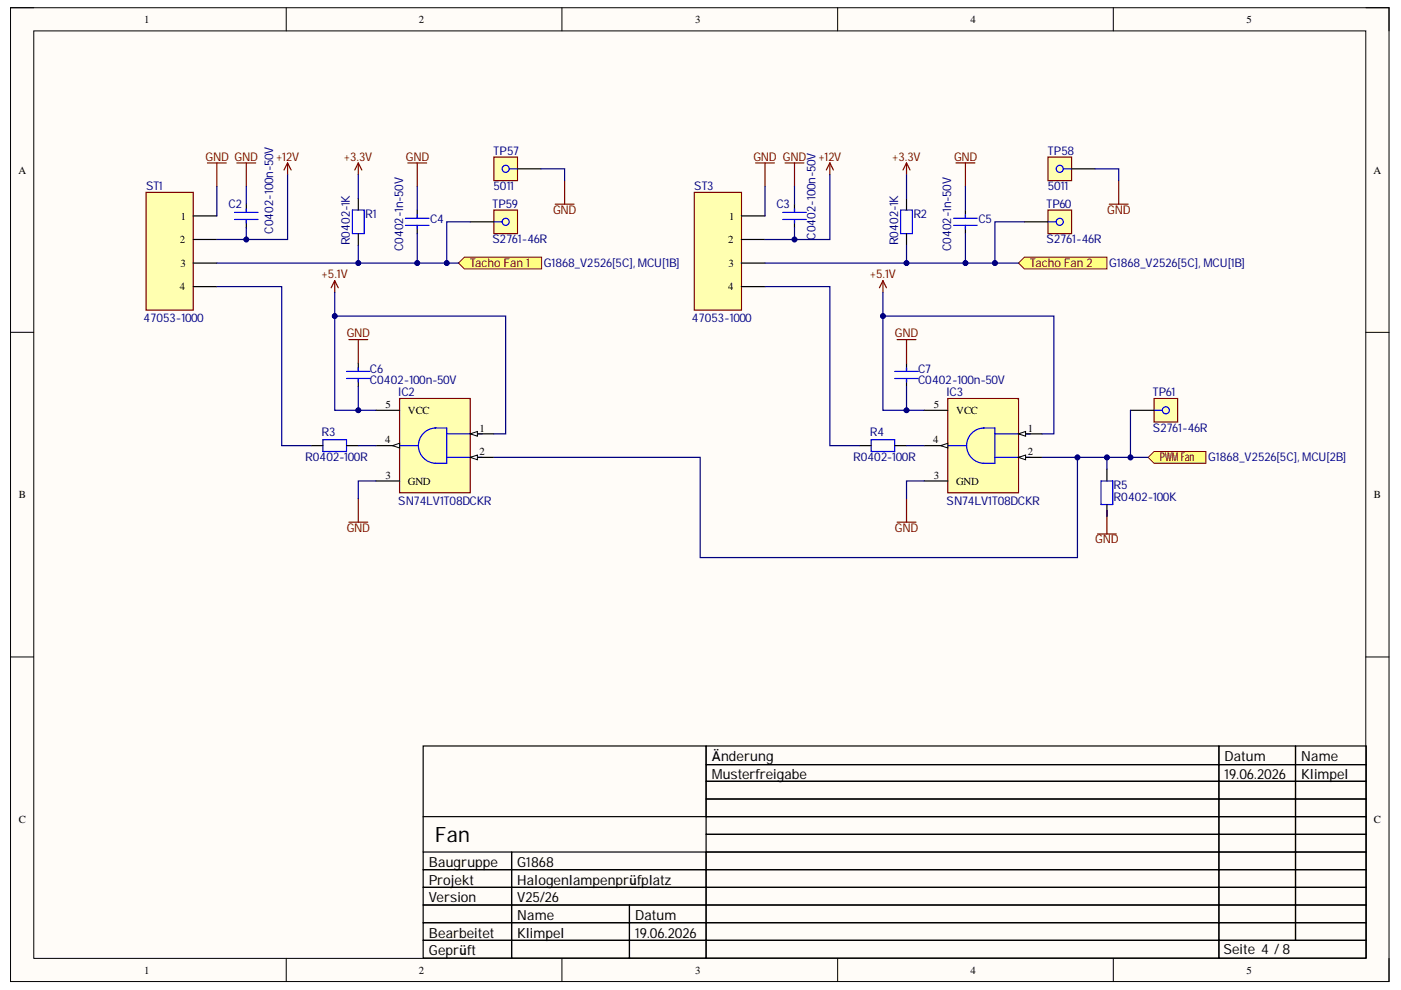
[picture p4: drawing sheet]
<svg xmlns="http://www.w3.org/2000/svg" width="297mm" height="210mm" viewBox="0 0 297 210" stroke-linecap="round" stroke-linejoin="round" font-family="sans-serif">
<defs><g id="words">
<text font-size="4.5" x="92.2" y="178.5">Fan</text>
<g font-size="3">
<text x="150.9" y="161.4">Änderung</text>
<text x="259.6" y="161.4">Datum</text>
<text x="275.9" y="161.4">Name</text>
<text x="150.9" y="165.1">Musterfreigabe</text>
<text x="259.6" y="165.1">19.06.2026</text>
<text x="275.9" y="165.1">Klimpel</text>
<text x="90.9" y="183.9">Baugruppe</text>
<text x="109.6" y="183.9">G1868</text>
<text x="90.9" y="187.6">Projekt</text>
<text x="90.9" y="191.3">Version</text>
<text x="109.6" y="187.6">Halogenlampenprüfplatz</text>
<text x="109.6" y="191.3">V25/26</text>
<text x="109.6" y="195">Name</text>
<text x="134.7" y="195">Datum</text>
<text x="90.9" y="198.8">Bearbeitet</text>
<text x="90.9" y="202.5">Geprüft</text>
<text x="109.6" y="198.8">Klimpel</text>
<text x="134.7" y="198.8">19.06.2026</text>
<text x="259.4" y="202.3">Seite 4 /8</text>
</g>
<g font-size="2.5" fill="#800000">
<text x="43.6" y="34.1">GND GND</text>
<text x="58.5" y="34.1">+12V</text>
<text x="72.9" y="34.1">+3.3V</text>
<text x="86" y="34.1">GND</text>
<text x="159.7" y="34.1">GND GND</text>
<text x="173.5" y="34.1">+12V</text>
<text x="189.2" y="34.1">+3.3V</text>
<text x="202.3" y="34.1">GND</text>
<text x="117.3" y="45.3">GND</text>
<text x="234.8" y="45.3">GND</text>
<text x="68.2" y="59">+5.1V</text>
<text x="99.7" y="56.6">Tacho Fan 1</text>
<text x="184.4" y="59">+5.1V</text>
<text x="218.4" y="56.6">Tacho Fan 2</text>
<text x="73.5" y="71.5">GND</text>
<text x="189.8" y="71.5">GND</text>
<text x="245.9" y="97.7">PWMFan</text>
<text x="73.5" y="112.8">GND</text>
<text x="189.8" y="112.8">GND</text>
<text x="232.2" y="115.2">GND</text>
</g>
<g font-size="2.5" fill="#000080">
<text x="104.6" y="32.8">TP57</text>
<text x="222.2" y="32.8">TP58</text>
<text x="31" y="40.3">ST1</text>
<text x="104.6" y="40.3">5011</text>
<text x="147.2" y="40.3">ST3</text>
<text x="222.2" y="40.3">5011</text>
<text x="48.5" y="44">C2</text>
<text x="77.4" y="46.3">R1</text>
<text x="91.2" y="47.3">C4</text>
<text x="104.4" y="44">TP59</text>
<text x="164.6" y="44">C3</text>
<text x="193.6" y="46.3">R2</text>
<text x="207.4" y="47.3">C5</text>
<text x="221.9" y="44">TP60</text>
<text x="58" y="49.5" transform="rotate(-90 58 49.5)">C0402-100n-50V</text>
<text x="74.2" y="52" transform="rotate(-90 74.2 52)">R0402-1K</text>
<text x="85.4" y="53.3" transform="rotate(-90 85.4 53.3)">C0402-1n-50V</text>
<text x="104.4" y="51.6">S2761-46R</text>
<text x="172.9" y="50.8" transform="rotate(-90 172.9 50.8)">C0402-100n-50V</text>
<text x="190.4" y="52" transform="rotate(-90 190.4 52)">R0402-1K</text>
<text x="201.7" y="53.3" transform="rotate(-90 201.7 53.3)">C0402-1n-50V</text>
<text x="221.9" y="51.6">S2761-46R</text>
<text x="115.3" y="56.6">G1868_V2526[5C], MCU[1B]</text>
<text x="235.2" y="56.6">G1868_V2526[5C], MCU[1B]</text>
<text x="30.5" y="68.3">47053-1000</text>
<text x="146.7" y="68.3">47053-1000</text>
<text x="78.4" y="79">C6</text>
<text x="78.4" y="81.5">C0402-100n-50V</text>
<text x="194.7" y="79">C7</text>
<text x="194.7" y="81.5">C0402-100n-50V</text>
<text x="84.4" y="84">IC2</text>
<text x="200.7" y="84">IC3</text>
<text x="244.4" y="84">TP61</text>
<text x="68.2" y="92.5">R3</text>
<text x="184.4" y="92.5">R4</text>
<text x="244.4" y="91.5">S2761-46R</text>
<text x="64.7" y="97.7">R0402-100R</text>
<text x="180.9" y="97.7">R0402-100R</text>
<text x="256.2" y="97.7">G1868_V2526[5C], MCU[2B]</text>
<text x="84.4" y="107">SN74LV1T08DCKR</text>
<text x="200.7" y="107">SN74LV1T08DCKR</text>
<text x="236.1" y="103.7">R5</text>
<text x="236.1" y="106.3">R0402-100K</text>
</g>
<g font-size="2.3">
<text x="30.5" y="4.9">1</text>
<text x="88.8" y="4.9">2</text>
<text x="147.4" y="4.9">3</text>
<text x="205.7" y="4.9">4</text>
<text x="264.3" y="4.9">5</text>
<text x="3.9" y="36.9">A</text>
<text x="291.2" y="36.9">A</text>
<text x="38.3" y="46.6">1</text>
<text x="154.6" y="46.6">1</text>
<text x="38.2" y="51.6">2</text>
<text x="154.4" y="51.6">2</text>
<text x="38.2" y="56.6">3</text>
<text x="154.5" y="56.6">3</text>
<text x="38.2" y="61.5">4</text>
<text x="154.4" y="61.5">4</text>
<text x="81.7" y="86.6">5</text>
<text x="86.5" y="87.8">VCC</text>
<text x="198" y="86.6">5</text>
<text x="202.7" y="87.8">VCC</text>
<text x="81.6" y="94">4</text>
<text x="101.7" y="91.5">1</text>
<text x="197.9" y="94">4</text>
<text x="217.9" y="91.5">1</text>
<text x="81.7" y="101.5">3</text>
<text x="101.7" y="96.5">2</text>
<text x="198" y="101.5">3</text>
<text x="217.9" y="96.5">2</text>
<text x="4" y="105.7">B</text>
<text x="86.5" y="102.8">GND</text>
<text x="202.7" y="102.8">GND</text>
<text x="291.3" y="105.7">B</text>
<text x="4" y="174.5">C</text>
<text x="291.3" y="174.5">C</text>
<text x="30.5" y="206.4">1</text>
<text x="88.8" y="206.4">2</text>
<text x="147.4" y="206.4">3</text>
<text x="205.7" y="206.4">4</text>
<text x="264.3" y="206.4">5</text>
</g>
</g></defs>
<path d="M2.2 1.6h292.3v206.5h-292.3z" fill-rule="evenodd" fill="#fffcf8"/>
<path d="M2.2 1.6h292.3v206.5h-292.3z" fill="none" stroke="#000" stroke-width=".21"/>
<path d="M7.2 6.6h282.4v196.6h-282.4z" fill-rule="evenodd" fill="#fffcf8"/>
<g fill="none" stroke="#000" stroke-width=".21">
<path d="M2.2 1.6h5M7.2 6.6h282.4v196.6h-282.4zM60.7 1.6v5M119.1 1.6v5M177.6 1.6v5M236 1.6v5M289.6 1.6h4.9v5M2.2 70.5h5M289.6 70.5h4.9M2.2 139.3h5M289.6 139.3h4.9M60.7 203.2v4.9"/>
<path d="M119.1 203.2v4.9M177.6 203.2v4.9M236 203.2v4.9M294.5 203.2v4.9"/>
</g>
<g fill="none" stroke="#000" stroke-width=".25">
<path d="M89.7 158.2h60v14.9h-60zM149.7 158.2h108.7v3.9h-108.7zM258.4 158.2h16.3v3.9h-16.3zM274.7 158.2h15v3.9h-15zM89.7 173.1v7.6M149.7 162.1h108.7v3.6h-108.7zM149.7 165.7h108.7v3.7h-108.7zM149.7 169.4h108.7v3.7h-108.7zM149.7 173.1h108.7v3.8h-108.7zM149.7 176.9h108.7v3.8h-108.7zM258.4 162.1h16.3v3.6h-16.3zM258.4 165.7h16.3v3.7h-16.3z"/>
<path d="M258.4 169.4h16.3v3.7h-16.3zM258.4 173.1h16.3v3.8h-16.3zM258.4 176.9h16.3v3.8h-16.3zM274.7 162.1h15v3.6h-15zM274.7 165.7h15v3.7h-15zM274.7 169.4h15v3.7h-15zM274.7 173.1h15v3.8h-15zM274.7 176.9h15v3.8h-15zM89.7 180.7h18.8v3.7h-18.8zM89.7 184.4h18.8v3.7h-18.8zM89.7 188.1h18.8v3.8h-18.8zM89.7 191.9h18.8v3.7h-18.8z"/>
<path d="M89.7 195.6h18.8v3.8h-18.8zM89.7 199.4h18.8v3.7h-18.8zM108.5 180.7h41.2v3.7h-41.2zM108.5 184.4h41.2v3.7h-41.2zM108.5 188.1h41.2v3.8h-41.2zM108.5 191.9h25v3.7h-25zM108.5 195.6h25v3.8h-25zM108.5 199.4h25v3.7h-25zM133.5 191.9h16.2v3.7h-16.2zM133.5 195.6h16.2v3.8h-16.2zM133.5 199.4h16.2v3.7h-16.2zM149.7 180.7h108.7v3.7h-108.7z"/>
<path d="M149.7 184.4h108.7v3.7h-108.7zM149.7 188.1h108.7v3.8h-108.7zM149.7 191.9h108.7v3.7h-108.7zM149.7 195.6h108.7v3.8h-108.7zM149.7 199.4h108.7v3.7h-108.7zM258.4 180.7h16.3v3.7h-16.3zM258.4 184.4h16.3v3.7h-16.3zM258.4 188.1h16.3v3.8h-16.3zM258.4 191.9h16.3v3.7h-16.3zM258.4 195.6h16.3v3.8h-16.3zM258.4 199.4h31.3v3.7h-31.3zM274.7 180.7h15v3.7h-15z"/>
<path d="M274.7 184.4h15v3.7h-15zM274.7 188.1h15v3.8h-15zM274.7 191.9h15v3.7h-15zM274.7 195.6h15v3.8h-15z"/>
</g>
<path d="M31 40.8h10v25h-10z" fill-rule="evenodd" fill="#ffffb0"/>
<path d="M31 40.8h10v25h-10z" fill="none" stroke="#800000" stroke-width=".25"/>
<path d="M41 45.8h5M41 50.8h5M41 55.8h5M41 60.8h5" fill="none" stroke="#000" stroke-width=".25"/>
<path d="M97.2 55.8l1.3-1.3h16.3v2.5h-16.3z" fill-rule="evenodd" fill="#ffff80"/>
<path d="M97.2 55.8l1.3-1.3h16.3v2.5h-16.3z" fill="none" stroke="#800000" stroke-width=".21"/>
<path d="M84.7 84.5h15v20h-15z" fill-rule="evenodd" fill="#ffffb0"/>
<path d="M84.7 84.5h15v20h-15z" fill="none" stroke="#800000" stroke-width=".25"/>
<path d="M84.7 94.5h4M92.2 90.7h2.5v7.5h-2.5M92.4 90.7a3.7 3.7 0 0 0-3.7 3.8 3.7 3.7 0 0 0 3.7 3.7M94.7 92h7.5M94.7 97h7.5" fill="none" stroke="#00f" stroke-width=".25"/>
<path d="M79.7 87h5M99.7 92h5" fill="none" stroke="#000" stroke-width=".25"/>
<path d="M99.7 92l1.5-.5v1z" fill="#f8fcff"/>
<path d="M99.7 92l1.5-.5v1z" fill="none" stroke="#000" stroke-width=".21"/>
<path d="M99.7 97h5" fill="none" stroke="#000" stroke-width=".25"/>
<path d="M99.7 97l1.5-.5v1z" fill="#f8fcff"/>
<path d="M99.7 97l1.5-.5v1z" fill="none" stroke="#000" stroke-width=".21"/>
<path d="M79.7 94.5h5" fill="none" stroke="#000" stroke-width=".25"/>
<path d="M83.2 94.5l1.5-.5v1z" fill="#f8fcff"/>
<path d="M83.2 94.5l1.5-.5v1z" fill="none" stroke="#000" stroke-width=".21"/>
<path d="M52.2 43.3v1.7M52.2 46.8v1.5M76 42v2.5M76 49.5v2.5M88.5 44.5v1.8M88.5 48v1.5M76 77v1.8M66 94.5h2.5M73.5 94.5h2.5M76 80.5v1.5M79.7 102h5" fill="none" stroke="#000" stroke-width=".25"/>
<g fill="none" stroke="#800000" stroke-width=".25">
<path d="M44 34.5h4M46 34.5v5M50.2 34.5h4M52.2 34.5v5M61 34.5l-.8 1.5M61 34.5l.7 1.5M61 34.5v2.5M76 34.5v2.5M76 34.5l-.8 1.5M76 34.5l.7 1.5M86.5 34.5h4M88.5 34.5v5"/>
<path d="M71 59.5l-.8 1.5M71 59.5l.7 1.5M71 59.5v2.5M74 72h4M76 72v5M74 110.7h4M76 105.7v5"/>
</g>
<g fill="none" stroke="#00f" stroke-width=".25">
<path d="M49.7 45h5M49.7 46.5h5M52.2 44.3v.7M52.2 46.5v.8M74.7 44.5h2.5v5h-2.5zM86 46.3h5M86 47.8h5M88.5 45.5v.8M88.5 47.8v.7M73.5 78.8h5M76 78v.8M68.5 93.2h5v2.5h-5z"/>
<path d="M73.5 80.2h5M76 80.2v.8"/>
</g>
<path d="M147.2 40.8h10v25h-10z" fill-rule="evenodd" fill="#ffffb0"/>
<path d="M147.2 40.8h10v25h-10z" fill="none" stroke="#800000" stroke-width=".25"/>
<path d="M157.2 45.8h5M157.2 50.8h5M157.2 55.8h5M157.2 60.8h5" fill="none" stroke="#000" stroke-width=".25"/>
<path d="M217.2 54.5h17.5v2.5h-17.5l-1.3-1.2z" fill-rule="evenodd" fill="#ffff80"/>
<path d="M217.2 54.5h17.5v2.5h-17.5l-1.3-1.2z" fill="none" stroke="#800000" stroke-width=".21"/>
<path d="M200.9 84.5h15v20h-15z" fill-rule="evenodd" fill="#ffffb0"/>
<path d="M200.9 84.5h15v20h-15z" fill="none" stroke="#800000" stroke-width=".25"/>
<path d="M200.9 94.5h4M208.4 90.7h2.5v7.5h-2.5M208.6 90.7a3.7 3.7 0 0 0-3.7 3.8 3.7 3.7 0 0 0 3.7 3.7M210.9 92h7.5M210.9 97h7.5" fill="none" stroke="#00f" stroke-width=".25"/>
<path d="M195.9 87h5M215.9 92h5" fill="none" stroke="#000" stroke-width=".25"/>
<path d="M215.9 92l1.5-.5v1z" fill="#f8fcff"/>
<path d="M215.9 92l1.5-.5v1z" fill="none" stroke="#000" stroke-width=".21"/>
<path d="M215.9 97h5" fill="none" stroke="#000" stroke-width=".25"/>
<path d="M215.9 97l1.5-.5v1z" fill="#f8fcff"/>
<path d="M215.9 97l1.5-.5v1z" fill="none" stroke="#000" stroke-width=".21"/>
<path d="M195.9 94.5h5" fill="none" stroke="#000" stroke-width=".25"/>
<path d="M199.4 94.5l1.5-.5v1z" fill="#f8fcff"/>
<path d="M199.4 94.5l1.5-.5v1z" fill="none" stroke="#000" stroke-width=".21"/>
<g fill="none" stroke="#000" stroke-width=".25">
<path d="M168.4 43.3v1.7M168.4 46.8v1.5M192.2 42v2.5M192.2 49.5v2.5M204.7 44.5v1.8M204.7 48v1.5M192.2 77v1.8M182.2 94.5h2.5M189.7 94.5h2.5M192.2 80.5v1.5M234.7 99.5v2.5M195.9 102h5"/>
<path d="M234.7 107v2.5"/>
</g>
<g fill="none" stroke="#800000" stroke-width=".25">
<path d="M160.2 34.5h4M162.2 34.5v5M166.4 34.5h4M168.4 34.5v5M175.9 34.5l-.7 1.5M175.9 34.5l.8 1.5M175.9 34.5v2.5M192.2 34.5v2.5M192.2 34.5l-.8 1.5M192.2 34.5l.8 1.5M202.7 34.5h4M204.7 34.5v5"/>
<path d="M187.2 59.5l-.8 1.5M187.2 59.5l.7 1.5M187.2 59.5v2.5M190.2 72h4M192.2 72v5M190.2 110.7h4M192.2 105.7v5M232.7 113.2h4M234.7 108.2v5"/>
</g>
<g fill="none" stroke="#00f" stroke-width=".25">
<path d="M165.9 45h5M165.9 46.5h5M168.4 44.3v.7M168.4 46.5v.8M190.9 44.5h2.5v5h-2.5zM202.2 46.3h5M202.2 47.8h5M204.7 45.5v.8M204.7 47.8v.7M189.7 78.8h5M192.2 78v.8M184.7 93.2h5v2.5h-5z"/>
<path d="M189.7 80.3h5M192.2 80.3v.7M233.4 102h2.5v5h-2.5z"/>
</g>
<path d="M243.4 97l1.3-1.3h11v2.5h-11z" fill-rule="evenodd" fill="#ffff80"/>
<path d="M243.4 97l1.3-1.3h11v2.5h-11z" fill="none" stroke="#800000" stroke-width=".21"/>
<path d="M104.7 44.5h5v5h-5z" fill-rule="evenodd" fill="#ffffb0"/>
<path d="M104.7 44.5h5v5h-5z" fill="none" stroke="#800000" stroke-width=".25"/>
<g fill="none" stroke="#00f" stroke-width=".25">
<path d="M104.7 47h1.8"/>
<circle cx="107.2" cy="47" r=".75"/>
</g>
<path d="M99.7 47h5" fill="none" stroke="#000" stroke-width=".25"/>
<path d="M222.2 44.5h5v5h-5z" fill-rule="evenodd" fill="#ffffb0"/>
<path d="M222.2 44.5h5v5h-5z" fill="none" stroke="#800000" stroke-width=".25"/>
<g fill="none" stroke="#00f" stroke-width=".25">
<path d="M222.2 47h1.7"/>
<circle cx="224.7" cy="47" r=".75"/>
</g>
<path d="M217.2 47h5" fill="none" stroke="#000" stroke-width=".25"/>
<path d="M244.7 84.5h5v5h-5z" fill-rule="evenodd" fill="#ffffb0"/>
<path d="M244.7 84.5h5v5h-5z" fill="none" stroke="#800000" stroke-width=".25"/>
<g fill="none" stroke="#00f" stroke-width=".25">
<path d="M244.7 87h1.7"/>
<circle cx="247.2" cy="87" r=".75"/>
</g>
<path d="M239.7 87h5" fill="none" stroke="#000" stroke-width=".25"/>
<path d="M104.7 33.3h5v5h-5z" fill-rule="evenodd" fill="#ffffb0"/>
<path d="M104.7 33.3h5v5h-5z" fill="none" stroke="#800000" stroke-width=".25"/>
<g fill="none" stroke="#00f" stroke-width=".25">
<path d="M108 35.8h1.7"/>
<circle cx="107.2" cy="35.8" r=".75"/>
</g>
<path d="M109.7 35.8h5" fill="none" stroke="#000" stroke-width=".25"/>
<path d="M222.2 33.3h5v5h-5z" fill-rule="evenodd" fill="#ffffb0"/>
<path d="M119.7 38.3v5M222.2 33.3h5v5h-5zM237.2 38.3v5M117.7 43.3h4M235.2 43.3h4" fill="none" stroke="#800000" stroke-width=".25"/>
<g fill="none" stroke="#00f" stroke-width=".25">
<path d="M225.4 35.8h1.8"/>
<circle cx="224.7" cy="35.8" r=".75"/>
</g>
<path d="M227.2 35.8h5" fill="none" stroke="#000" stroke-width=".25"/>
<path d="M46 39.5v6.3M88.5 49.5v6.3" fill="none" stroke="#000080" stroke-width=".25"/>
<circle cx="88.5" cy="55.8" r=".5" fill="#000080"/>
<circle cx="88.5" cy="55.8" r=".5" fill="none" stroke="#000080" stroke-width=".21"/>
<path d="M76 37v5M88.5 39.5v5M71 67h36.2v25h-2.5" fill="none" stroke="#000080" stroke-width=".25"/>
<circle cx="71" cy="67" r=".5" fill="#000080"/>
<circle cx="71" cy="67" r=".5" fill="none" stroke="#000080" stroke-width=".21"/>
<path d="M71 62v25h8.7" fill="none" stroke="#000080" stroke-width=".25"/>
<circle cx="71" cy="67" r=".5" fill="#000080"/>
<circle cx="71" cy="67" r=".5" fill="none" stroke="#000080" stroke-width=".21"/>
<circle cx="76" cy="87" r=".5" fill="#000080"/>
<circle cx="76" cy="87" r=".5" fill="none" stroke="#000080" stroke-width=".21"/>
<path d="M76 82v5" fill="none" stroke="#000080" stroke-width=".25"/>
<circle cx="76" cy="87" r=".5" fill="#000080"/>
<circle cx="76" cy="87" r=".5" fill="none" stroke="#000080" stroke-width=".21"/>
<path d="M76 52v3.8" fill="none" stroke="#000080" stroke-width=".25"/>
<circle cx="76" cy="55.8" r=".5" fill="#000080"/>
<circle cx="76" cy="55.8" r=".5" fill="none" stroke="#000080" stroke-width=".21"/>
<path d="M52.2 39.5v3.8M46 55.8h51.2M46 60.8h13.7v33.7h6.3M76 94.5h3.7M79.7 102h-3.7v3.7" fill="none" stroke="#000080" stroke-width=".25"/>
<circle cx="94.7" cy="55.8" r=".5" fill="#000080"/>
<circle cx="94.7" cy="55.8" r=".5" fill="none" stroke="#000080" stroke-width=".21"/>
<circle cx="88.5" cy="55.8" r=".5" fill="#000080"/>
<circle cx="88.5" cy="55.8" r=".5" fill="none" stroke="#000080" stroke-width=".21"/>
<circle cx="76" cy="55.8" r=".5" fill="#000080"/>
<circle cx="76" cy="55.8" r=".5" fill="none" stroke="#000080" stroke-width=".21"/>
<path d="M162.2 39.5v6.3M204.7 49.5v6.3" fill="none" stroke="#000080" stroke-width=".25"/>
<circle cx="204.7" cy="55.8" r=".5" fill="#000080"/>
<circle cx="204.7" cy="55.8" r=".5" fill="none" stroke="#000080" stroke-width=".21"/>
<path d="M192.2 37v5M204.7 39.5v5M187.2 67h36.2v25h-2.5M234.7 108.2v1.3" fill="none" stroke="#000080" stroke-width=".25"/>
<circle cx="187.2" cy="67" r=".5" fill="#000080"/>
<circle cx="187.2" cy="67" r=".5" fill="none" stroke="#000080" stroke-width=".21"/>
<path d="M187.2 62v25h8.7" fill="none" stroke="#000080" stroke-width=".25"/>
<circle cx="187.2" cy="67" r=".5" fill="#000080"/>
<circle cx="187.2" cy="67" r=".5" fill="none" stroke="#000080" stroke-width=".21"/>
<circle cx="192.2" cy="87" r=".5" fill="#000080"/>
<circle cx="192.2" cy="87" r=".5" fill="none" stroke="#000080" stroke-width=".21"/>
<path d="M192.2 82v5" fill="none" stroke="#000080" stroke-width=".25"/>
<circle cx="192.2" cy="87" r=".5" fill="#000080"/>
<circle cx="192.2" cy="87" r=".5" fill="none" stroke="#000080" stroke-width=".21"/>
<path d="M192.2 52v3.8" fill="none" stroke="#000080" stroke-width=".25"/>
<circle cx="192.2" cy="55.8" r=".5" fill="#000080"/>
<circle cx="192.2" cy="55.8" r=".5" fill="none" stroke="#000080" stroke-width=".21"/>
<path d="M168.4 39.5v3.8M162.2 55.8h53.7M162.2 60.8h13.7v33.7h6.3M192.2 94.5h3.7M195.9 102h-3.7v3.7" fill="none" stroke="#000080" stroke-width=".25"/>
<circle cx="210.9" cy="55.8" r=".5" fill="#000080"/>
<circle cx="210.9" cy="55.8" r=".5" fill="none" stroke="#000080" stroke-width=".21"/>
<circle cx="204.7" cy="55.8" r=".5" fill="#000080"/>
<circle cx="204.7" cy="55.8" r=".5" fill="none" stroke="#000080" stroke-width=".21"/>
<circle cx="192.2" cy="55.8" r=".5" fill="#000080"/>
<circle cx="192.2" cy="55.8" r=".5" fill="none" stroke="#000080" stroke-width=".21"/>
<path d="M175.9 37v13.8h-13.7" fill="none" stroke="#000080" stroke-width=".25"/>
<circle cx="168.4" cy="50.8" r=".5" fill="#000080"/>
<circle cx="168.4" cy="50.8" r=".5" fill="none" stroke="#000080" stroke-width=".21"/>
<path d="M168.4 48.3v2.5" fill="none" stroke="#000080" stroke-width=".25"/>
<circle cx="168.4" cy="50.8" r=".5" fill="#000080"/>
<circle cx="168.4" cy="50.8" r=".5" fill="none" stroke="#000080" stroke-width=".21"/>
<path d="M228.4 97h15" fill="none" stroke="#000080" stroke-width=".25"/>
<circle cx="228.4" cy="97" r=".5" fill="#000080"/>
<circle cx="228.4" cy="97" r=".5" fill="none" stroke="#000080" stroke-width=".21"/>
<circle cx="234.7" cy="97" r=".5" fill="#000080"/>
<circle cx="234.7" cy="97" r=".5" fill="none" stroke="#000080" stroke-width=".21"/>
<circle cx="239.7" cy="97" r=".5" fill="#000080"/>
<circle cx="239.7" cy="97" r=".5" fill="none" stroke="#000080" stroke-width=".21"/>
<path d="M234.7 97v2.5" fill="none" stroke="#000080" stroke-width=".25"/>
<circle cx="234.7" cy="97" r=".5" fill="#000080"/>
<circle cx="234.7" cy="97" r=".5" fill="none" stroke="#000080" stroke-width=".21"/>
<path d="M61 37v13.8h-15" fill="none" stroke="#000080" stroke-width=".25"/>
<circle cx="52.2" cy="50.8" r=".5" fill="#000080"/>
<circle cx="52.2" cy="50.8" r=".5" fill="none" stroke="#000080" stroke-width=".21"/>
<path d="M52.2 48.3v2.5" fill="none" stroke="#000080" stroke-width=".25"/>
<circle cx="52.2" cy="50.8" r=".5" fill="#000080"/>
<circle cx="52.2" cy="50.8" r=".5" fill="none" stroke="#000080" stroke-width=".21"/>
<path d="M104.7 97h43.8v21.2h79.9v-21.2h-7.5" fill="none" stroke="#000080" stroke-width=".25"/>
<circle cx="228.4" cy="97" r=".5" fill="#000080"/>
<circle cx="228.4" cy="97" r=".5" fill="none" stroke="#000080" stroke-width=".21"/>
<path d="M239.7 87v10" fill="none" stroke="#000080" stroke-width=".25"/>
<circle cx="239.7" cy="97" r=".5" fill="#000080"/>
<circle cx="239.7" cy="97" r=".5" fill="none" stroke="#000080" stroke-width=".21"/>
<path d="M217.2 47h-6.3v8.8" fill="none" stroke="#000080" stroke-width=".25"/>
<circle cx="210.9" cy="55.8" r=".5" fill="#000080"/>
<circle cx="210.9" cy="55.8" r=".5" fill="none" stroke="#000080" stroke-width=".21"/>
<path d="M99.7 47h-5v8.8" fill="none" stroke="#000080" stroke-width=".25"/>
<circle cx="94.7" cy="55.8" r=".5" fill="#000080"/>
<circle cx="94.7" cy="55.8" r=".5" fill="none" stroke="#000080" stroke-width=".21"/>
<path d="M114.7 35.8h5v2.5M232.2 35.8h5v2.5" fill="none" stroke="#000080" stroke-width=".25"/>
<use href="#words"/>
</svg>
